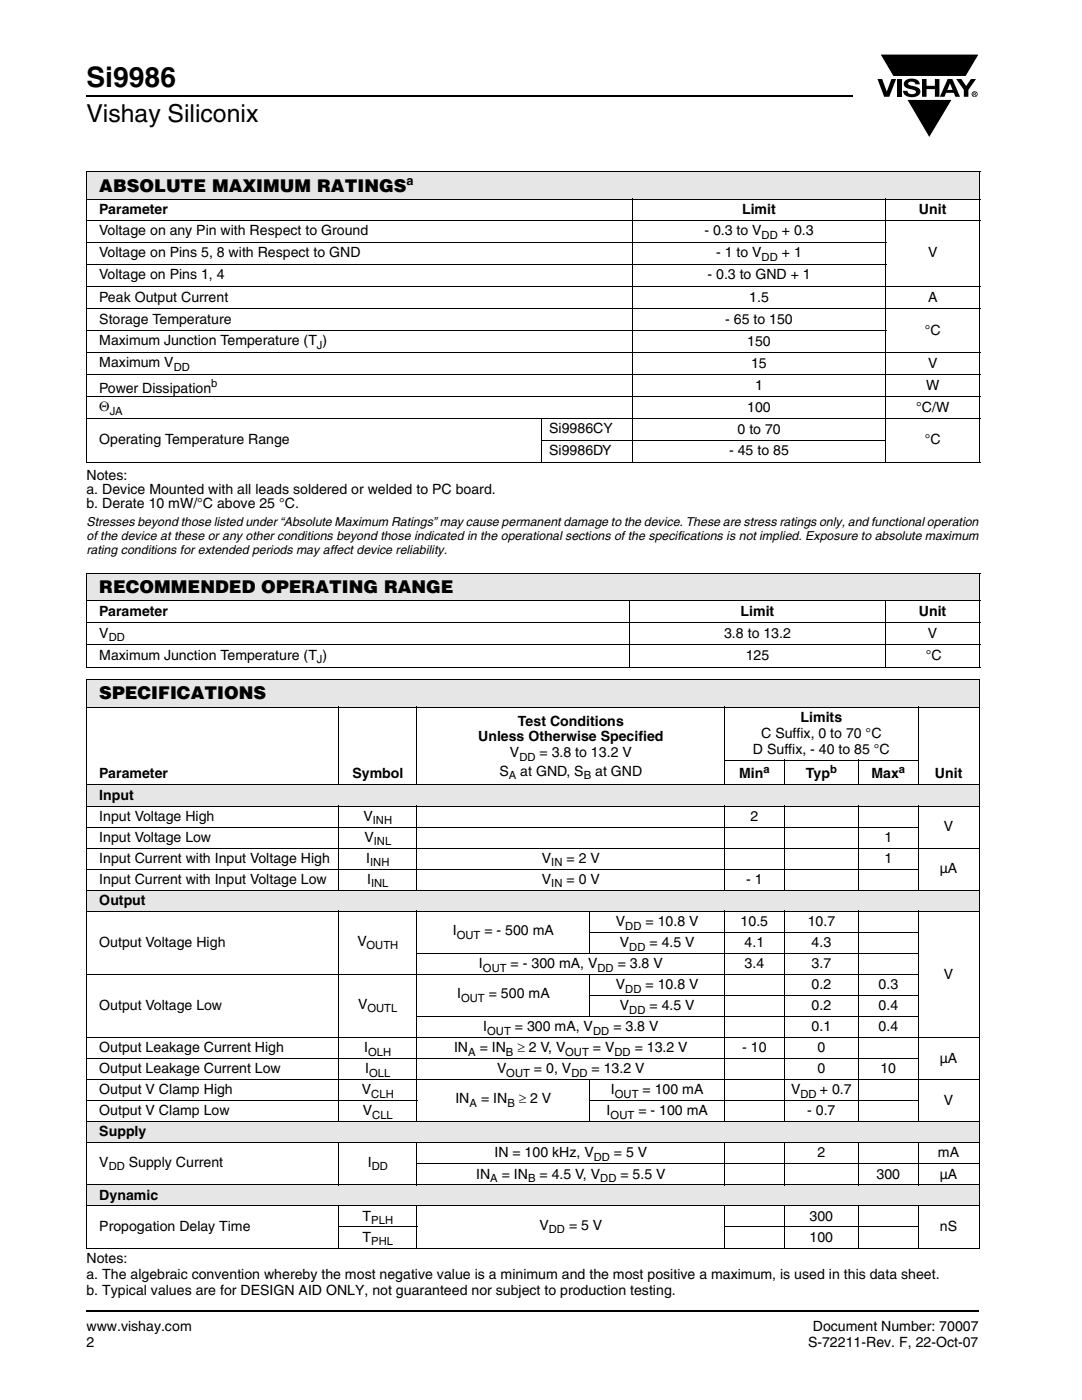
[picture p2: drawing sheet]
<svg xmlns="http://www.w3.org/2000/svg" width="216mm" height="279mm" viewBox="0 0 216 279" stroke-linecap="round" stroke-linejoin="round" font-family="sans-serif">
<defs><g id="words">
<text font-size="5.6" x="17.3" y="17.4">Si9986</text>
<text font-size="4.9" x="17.3" y="24.4">Vishay Siliconix</text>
<g font-size="3.5">
<text x="19.8" y="38.2">ABSOLUTE MAXIMUM RATINGS</text>
<text x="19.8" y="118.3">RECOMMENDED OPERATING RANGE</text>
<text x="19.8" y="139.4">SPECIFICATIONS</text>
</g>
<g font-size="2.8">
<text x="19.8" y="42.7">Parameter</text>
<text x="19.8" y="47">Voltage on any Pin with Respect to Ground</text>
<text x="140.5" y="46.9">- 0.3 to V</text>
<text x="148.1" y="42.7">Limit</text>
<text x="156" y="46.9">+ 0.3</text>
<text x="183.4" y="42.7">Unit</text>
<text x="19.8" y="51.4">Voltage on Pins 5, 8 with Respect to GND</text>
<text x="142.9" y="51.3">- 1 to V</text>
<text x="156" y="51.3">+ 1</text>
<text x="185.2" y="51.4">V</text>
<text x="19.8" y="55.8">Voltage on Pins 1, 4</text>
<text x="141.2" y="55.8">- 0.3 to GND + 1</text>
<text x="19.8" y="60.2">Peak Output Current</text>
<text x="19.8" y="64.6">Storage Temperature</text>
<text x="144.7" y="64.6">- 65 to 150</text>
<text x="149.5" y="60.2">1.5</text>
<text x="185.2" y="60.2">A</text>
<text x="19.8" y="68.9">Maximum Junction Temperature (T )</text>
<text x="149.1" y="69">150</text>
<text x="184.5" y="66.8">°C</text>
<text x="19.8" y="73.3">Maximum V</text>
<text x="149.9" y="73.4">15</text>
<text x="150.7" y="77.8">1</text>
<text x="184.8" y="77.8">W</text>
<text x="185.2" y="73.4">V</text>
<text x="19.8" y="82.1">Θ</text>
<text x="19.8" y="78.4">Power Dissipation</text>
<text x="149.1" y="82.2">100</text>
<text x="182.8" y="82.2">°C/W</text>
<text x="19.8" y="88.7">Operating Temperature Range</text>
<text x="109.6" y="86.5">Si9986CY</text>
<text x="147.2" y="86.6">0 to 70</text>
<text x="184.5" y="88.7">°C</text>
<text x="17.3" y="95.8">Notes:</text>
<text x="109.6" y="90.9">Si9986DY</text>
<text x="145.5" y="90.9">- 45 to 85</text>
<text x="17.3" y="98.7">a. Device Mounted with all leads soldered or welded to PC board.</text>
<text x="17.3" y="101.5">b. Derate 10 mW/°C above 25 °C.</text>
<text x="19.8" y="122.9">Parameter</text>
<text x="147.8" y="122.9">Limit</text>
<text x="183.4" y="122.9">Unit</text>
<text x="19.8" y="127.3">V</text>
<text x="19.8" y="131.7">Maximum Junction Temperature (T )</text>
<text x="144.5" y="127.3">3.8 to 13.2</text>
<text x="148.8" y="131.7">125</text>
<text x="184.7" y="131.7">°C</text>
<text x="185.2" y="127.3">V</text>
<text x="95.4" y="148">Unless Otherwise Specified</text>
<text x="103.3" y="144.8">Test Conditions</text>
<text x="151.9" y="147.2">C Suffix, 0 to 70 °C</text>
<text x="159.7" y="144">Limits</text>
<text x="19.8" y="155.4">Parameter</text>
<text x="70.3" y="155.4">Symbol</text>
<text x="99.7" y="154.9">S</text>
<text x="101.7" y="151.2">V</text>
<text x="103.8" y="154.9">at GND, S</text>
<text x="107.7" y="151.2">= 3.8 to 13.2 V</text>
<text x="118.8" y="154.9">at GND</text>
<text x="147.5" y="155.4">Min</text>
<text x="150.2" y="150.4">D Suffix, - 40 to 85 °C</text>
<text x="160.8" y="155.4">Typ</text>
<text x="173.9" y="155.4">Max</text>
<text x="186.5" y="155.4">Unit</text>
<text x="19.8" y="159.6">Input</text>
<text x="19.8" y="168">Input Voltage Low</text>
<text x="19.8" y="163.8">Input Voltage High</text>
<text x="72.5" y="163.8">V</text>
<text x="72.7" y="168">V</text>
<text x="149.8" y="163.8">2</text>
<text x="176.5" y="168">1</text>
<text x="188.3" y="165.9">V</text>
<text x="19.8" y="172.2">Input Current with Input Voltage High</text>
<text x="73.1" y="172.2">I</text>
<text x="108.1" y="172.2">V</text>
<text x="113.1" y="172.2">= 2 V</text>
<text x="176.5" y="172.2">1</text>
<text x="19.8" y="176.4">Input Current with Input Voltage Low</text>
<text x="73.3" y="176.4">I</text>
<text x="108.1" y="176.4">V</text>
<text x="113.1" y="176.4">= 0 V</text>
<text x="148.9" y="176.4">- 1</text>
<text x="187.5" y="174.3">µA</text>
<text x="19.8" y="180.6">Output</text>
<text x="122.9" y="184.8">V</text>
<text x="128.8" y="184.8">= 10.8 V</text>
<text x="147.8" y="184.8">10.5</text>
<text x="161.2" y="184.8">10.7</text>
<text x="19.8" y="189">Output Voltage High</text>
<text x="71.3" y="188.7">V</text>
<text x="90.3" y="186.6">I</text>
<text x="96.7" y="186.6">= - 500 mA</text>
<text x="123.7" y="189">V</text>
<text x="129.6" y="189">= 4.5 V</text>
<text x="148.6" y="189">4.1</text>
<text x="161.9" y="189">4.3</text>
<text x="95.6" y="193.2">I</text>
<text x="101.9" y="193.2">= - 300 mA, V</text>
<text x="122.9" y="197.4">V</text>
<text x="123.3" y="193.2">= 3.8 V</text>
<text x="128.8" y="197.4">= 10.8 V</text>
<text x="148.6" y="193.2">3.4</text>
<text x="161.9" y="197.4">0.2</text>
<text x="161.9" y="193.2">3.7</text>
<text x="175.3" y="197.4">0.3</text>
<text x="188.3" y="195.3">V</text>
<text x="19.8" y="201.6">Output Voltage Low</text>
<text x="71.5" y="201.3">V</text>
<text x="91.2" y="199.2">I</text>
<text x="97.5" y="199.2">= 500 mA</text>
<text x="123.7" y="201.6">V</text>
<text x="129.6" y="201.6">= 4.5 V</text>
<text x="161.9" y="201.6">0.2</text>
<text x="175.3" y="201.6">0.4</text>
<text x="19.8" y="210">Output Leakage Current High</text>
<text x="72.7" y="210">I</text>
<text x="90.6" y="210">IN</text>
<text x="95.7" y="210">= IN</text>
<text x="96.4" y="205.8">I</text>
<text x="102.7" y="205.8">= 300 mA, V</text>
<text x="103.3" y="210">≥ 2 V, V</text>
<text x="118.3" y="210">= V</text>
<text x="122.4" y="205.8">= 3.8 V</text>
<text x="126.6" y="210">= 13.2 V</text>
<text x="148.1" y="210">- 10</text>
<text x="161.9" y="205.8">0.1</text>
<text x="163.1" y="210">0</text>
<text x="175.3" y="205.8">0.4</text>
<text x="19.8" y="214.2">Output Leakage Current Low</text>
<text x="72.9" y="214.2">I</text>
<text x="99.2" y="214.2">V</text>
<text x="106.6" y="214.2">= 0, V</text>
<text x="118" y="214.2">= 13.2 V</text>
<text x="163.1" y="214.2">0</text>
<text x="175.7" y="214.2">10</text>
<text x="187.5" y="212.1">µA</text>
<text x="19.8" y="218.4">Output V Clamp High</text>
<text x="72.2" y="218.4">V</text>
<text x="90.9" y="220.2">IN</text>
<text x="96" y="220.2">= IN</text>
<text x="103.5" y="220.2">≥ 2 V</text>
<text x="121.9" y="218.4">I</text>
<text x="128.2" y="218.4">= 100 mA</text>
<text x="157.8" y="218.4">V</text>
<text x="163.6" y="218.4">+ 0.7</text>
<text x="188.3" y="220.5">V</text>
<text x="19.8" y="222.6">Output V Clamp Low</text>
<text x="19.8" y="226.8">Supply</text>
<text x="72.4" y="222.6">V</text>
<text x="121.1" y="222.6">I</text>
<text x="127.4" y="222.6">= - 100 mA</text>
<text x="161.1" y="222.6">- 0.7</text>
<text x="19.8" y="232.8">V</text>
<text x="25.7" y="232.8">Supply Current</text>
<text x="73.4" y="232.8">I</text>
<text x="98.7" y="231">IN = 100 kHz, V</text>
<text x="122.5" y="231">= 5 V</text>
<text x="163.1" y="231">2</text>
<text x="187.2" y="231">mA</text>
<text x="19.8" y="239.4">Dynamic</text>
<text x="95" y="235.2">IN</text>
<text x="100.1" y="235.2">= IN</text>
<text x="107.7" y="235.2">= 4.5 V, V</text>
<text x="123.8" y="235.2">= 5.5 V</text>
<text x="174.9" y="235.2">300</text>
<text x="187.5" y="235.2">µA</text>
<text x="19.8" y="245.7">Propogation Delay Time</text>
<text x="72.3" y="243.6">T</text>
<text x="107.6" y="245.4">V</text>
<text x="113.5" y="245.4">= 5 V</text>
<text x="161.5" y="243.6">300</text>
<text x="187.6" y="245.7">nS</text>
<text x="72.3" y="247.8">T</text>
<text x="161.5" y="247.8">100</text>
<text x="17.3" y="252">Notes:</text>
<text x="17.3" y="255.2">a. The algebraic convention whereby the most negative value is a minimum and the most positive a maximum, is used in this data sheet.</text>
<text x="17.3" y="258.4">b. Typical values are for DESIGN AID ONLY, not guaranteed nor subject to production testing.</text>
<text x="17.3" y="265.6">www.vishay.com</text>
<text x="17.3" y="268.8">2</text>
<text x="161.2" y="268.8">S-72211-Rev. F, 22-Oct-07</text>
<text x="162.2" y="265.6">Document Number: 70007</text>
</g>
<g font-size="2.5">
<text x="81.1" y="37">a</text>
<text x="17.3" y="105">Stresses beyond those listed under “Absolute Maximum Ratings” may cause permanent damage to the device. These are stress ratings only, and functional operation</text>
<text x="17.3" y="107.8">of the device at these or any other conditions beyond those indicated in the operational sections of the specifications is not implied. Exposure to absolute maximum</text>
<text x="17.3" y="110.7">rating conditions for extended periods may affect device reliability.</text>
</g>
<g font-size="2.2">
<text x="152" y="47.6">DD</text>
<text x="152" y="52">DD</text>
<text x="63.2" y="69.6">J</text>
<text x="34.7" y="74">DD</text>
<text x="42.2" y="77.3">b</text>
<text x="21.9" y="82.8">JA</text>
<text x="21.7" y="128">DD</text>
<text x="63.2" y="132.4">J</text>
<text x="101.5" y="155.6">A</text>
<text x="103.6" y="151.9">DD</text>
<text x="116.5" y="155.6">B</text>
<text x="152.3" y="154.2">a</text>
<text x="165.6" y="154.2">b</text>
<text x="179.4" y="154.2">a</text>
<text x="74.4" y="164.5">INH</text>
<text x="73.9" y="172.9">INH</text>
<text x="74.6" y="168.7">INL</text>
<text x="110" y="172.9">IN</text>
<text x="74" y="177.1">INL</text>
<text x="110" y="177.1">IN</text>
<text x="124.8" y="185.5">DD</text>
<text x="73.1" y="189.4">OUTH</text>
<text x="91.1" y="187.3">OUT</text>
<text x="125.6" y="189.7">DD</text>
<text x="96.4" y="193.9">OUT</text>
<text x="119.2" y="193.9">DD</text>
<text x="73.3" y="202">OUTL</text>
<text x="92" y="199.9">OUT</text>
<text x="124.8" y="198.1">DD</text>
<text x="125.6" y="202.3">DD</text>
<text x="97.2" y="206.5">OUT</text>
<text x="118.3" y="206.5">DD</text>
<text x="73.5" y="210.7">OLH</text>
<text x="73.7" y="214.9">OLL</text>
<text x="93.4" y="210.7">A</text>
<text x="101" y="210.7">B</text>
<text x="101" y="214.9">OUT</text>
<text x="112.8" y="210.7">OUT</text>
<text x="114" y="214.9">DD</text>
<text x="122.6" y="210.7">DD</text>
<text x="74.1" y="219.1">CLH</text>
<text x="93.7" y="220.9">A</text>
<text x="101.2" y="220.9">B</text>
<text x="122.7" y="219.1">OUT</text>
<text x="159.7" y="219.1">DD</text>
<text x="74.3" y="223.3">CLL</text>
<text x="121.8" y="223.3">OUT</text>
<text x="21.7" y="233.5">DD</text>
<text x="74.2" y="233.5">DD</text>
<text x="118.5" y="231.7">DD</text>
<text x="97.8" y="235.9">A</text>
<text x="105.4" y="235.9">B</text>
<text x="119.8" y="235.9">DD</text>
<text x="74.1" y="244.3">PLH</text>
<text x="74.1" y="248.5">PHL</text>
<text x="109.5" y="246.1">DD</text>
</g>
</g></defs>
<path d="M17.1 18.9h.2v.3h-.2zM17.1 261.5h.2v.4h-.2z" fill="#000"/>
<path d="M17.3 19.1h152.9M17.3 261.7h178.1" fill="none" stroke="#000" stroke-width=".36"/>
<path d="M175.1 10.7h20.4v17h-20.4z" fill="#fff"/>
<g fill="#000">
<path d="M175.1 15.8h.9l.9 2.5 1-2.5h.9l-1.4 3.5h-1zM175.6 10.8h19.8l-2.7 4.5h-14.5zM179 15.8h.9v3.5h-.9zM180.7 16.1a2.08 2.08 0 0 1 2.7 .3l.1 .4h-.9a.78 .78 0 0 0-.6-.5 .78 .78 0 0 0-.8 .4l.2 .3 1 .2a1.06 1.06 0 0 1 1.2 1 1.06 1.06 0 0 1-1 1.1 1.71 1.71 0 0 1-2.4-1.2h.9a.95 .95 0 0 0 .8 .7 .95 .95 0 0 0 .9-.4 1.3 1.3 0 0 0-1.2-.6 1.02 1.02 0 0 1-1.1-.6 1.02 1.02 0 0 1 .2-1.1zM184 15.8h.9v1.3h1.6v-1.3h.9v3.5h-.9v-1.5h-1.6v1.5h-.9zM180.9 19.8h9.1l-4.6 7.7zM190.8 15.8h1l1 1.4 .9-1.4h1l-1.5 2.2v1.3h-.9v-1.4z"/>
<path d="M189.6 16.6l-.6 1.3h1.1zM189.1 15.8h.9l1.6 3.5h-1l-.3-.8h-1.5l-.3 .8h-1z"/>
<path d="M194.4 18.6v.1h.2v-.1zM194.2 18.5h.5v.2l-.1 .1 .1 .3-.2-.3-.1 .3h-.2zM194 18.8a.45 .45 0 0 0 .9 0 .45 .45 0 0 0-.9 0zM193.9 18.8a.6 .6 0 0 1 1.2 0 .6 .6 0 0 1-1.2 0z"/>
</g>
<path d="M175.6 10.8h19.8l-2.7 4.5h-14.5zM180.9 19.8h9.1l-4.6 7.7z" fill="none" stroke="#fff" stroke-width=".2"/>
<path d="M17.3 34.2h178.2v5.5h-178.2z" fill="#e6e6e6"/>
<g fill="none" stroke="#000" stroke-width=".2">
<path d="M17.2 34.2h178.4M17.2 39.7h108.9M17.3 34.3v57.8M126.2 39.6v52.7M126.3 39.7h50.3M176.7 39.6v52.7M176.8 39.7h18.8M195.5 34.3v57.8M17.2 44h178.4M17.2 48.4h159.6M17.2 52.7h159.6M17.2 57.1h178.4"/>
<path d="M17.2 61.6h178.4M17.2 66h159.6M17.2 70.4h178.4M17.2 74.8h178.4M17.2 79.2h178.4M17.2 83.6h178.4M17.2 92.2h178.4M108 88h68.8M108.1 83.5v8.8"/>
</g>
<path d="M17.3 114.4h178.2v5.5h-178.2z" fill="#e6e6e6"/>
<path d="M17.2 114.4h178.4M17.2 119.9h108.3M17.3 114.5v18.5M125.6 119.8v13.4M125.7 119.9h50.9M176.7 119.8v13.4M176.8 119.9h18.8M195.5 114.5v18.5M17.2 124.3h178.4M17.2 128.7h178.4M17.2 133.1h178.4" fill="none" stroke="#000" stroke-width=".2"/>
<g fill="#e6e6e6">
<path d="M17.3 135.6h178.1v5.5h-178.1z"/>
<path d="M17.3 156.7h178.1v4.2h-178.1z"/>
<path d="M17.3 177.7h178.1v4.2h-178.1z"/>
<path d="M17.3 223.9h178.1v4.2h-178.1z"/>
<path d="M17.3 236.5h178.1v4.2h-178.1z"/>
</g>
<g fill="none" stroke="#000" stroke-width=".2">
<path d="M17.2 135.6h178.3M17.3 135.7v20.9M195.4 135.7v20.9M17.2 141.1h127.3M17.2 156.7h178.3M17.3 156.7v4.1M67.6 141v15.7M83.2 141v15.7M144.5 151.7h38.8M144.6 141v15.7M144.7 141.1h38.4M156.4 151.6v5.1"/>
<path d="M171.3 151.6v5.1M183.2 141v15.7M183.3 141.1h12.2M195.4 156.7v4.1M17.2 160.9h178.3M17.2 165.1h166.1M17.2 169.2h178.3M17.2 173.5h166.1M17.2 177.7h178.3M17.3 161v16.6M17.3 177.8v4M67.6 160.8v17"/>
<path d="M83.2 160.8v17M144.6 160.8v17M156.4 160.8v17M171.3 160.8v17M183.2 160.8v17M195.4 161v16.6M195.4 177.8v4M17.2 181.9h178.3M17.2 194.5h166.1M17.3 181.9v41.9M67.6 181.8v42.1M83.1 190.3h100.2"/>
<path d="M83.2 181.8v42.1M117.6 186.1h65.7M117.6 198.7h65.7M117.7 181.8v8.6M117.7 194.4v8.5M144.6 181.8v42.1M156.4 181.8v42.1M171.3 181.8v42.1M183.2 181.8v42.1M195.4 181.9v41.9M17.2 207.1h178.3M17.2 211.3h166.1"/>
<path d="M17.2 215.5h178.3M17.2 219.7h66.1M83.1 202.9h100.2M117.6 219.7h65.7M117.7 215.4v8.5M17.2 223.9h178.3M17.2 228.1h178.3M17.2 236.5h178.3M17.3 223.9v4.1M17.3 228.2v8.2M17.3 236.6v4M67.6 228v8.6"/>
<path d="M83.1 232.3h112.4M83.2 228v8.6M144.6 228v8.6M156.4 228v8.6M171.3 228v8.6M183.2 228v8.6M195.4 223.9v4.1M195.4 228.2v8.2M195.4 236.6v4M17.2 240.7h178.3M17.2 249.1h178.3M17.3 240.7v8.3"/>
<path d="M67.5 244.9h15.8M67.6 240.6v8.6M83.2 240.6v8.6M144.5 244.9h38.8M144.6 240.6v8.6M156.4 240.6v8.6M171.3 240.6v8.6M183.2 240.6v8.6M195.4 240.7v8.3"/>
</g>
<use href="#words"/>
</svg>
